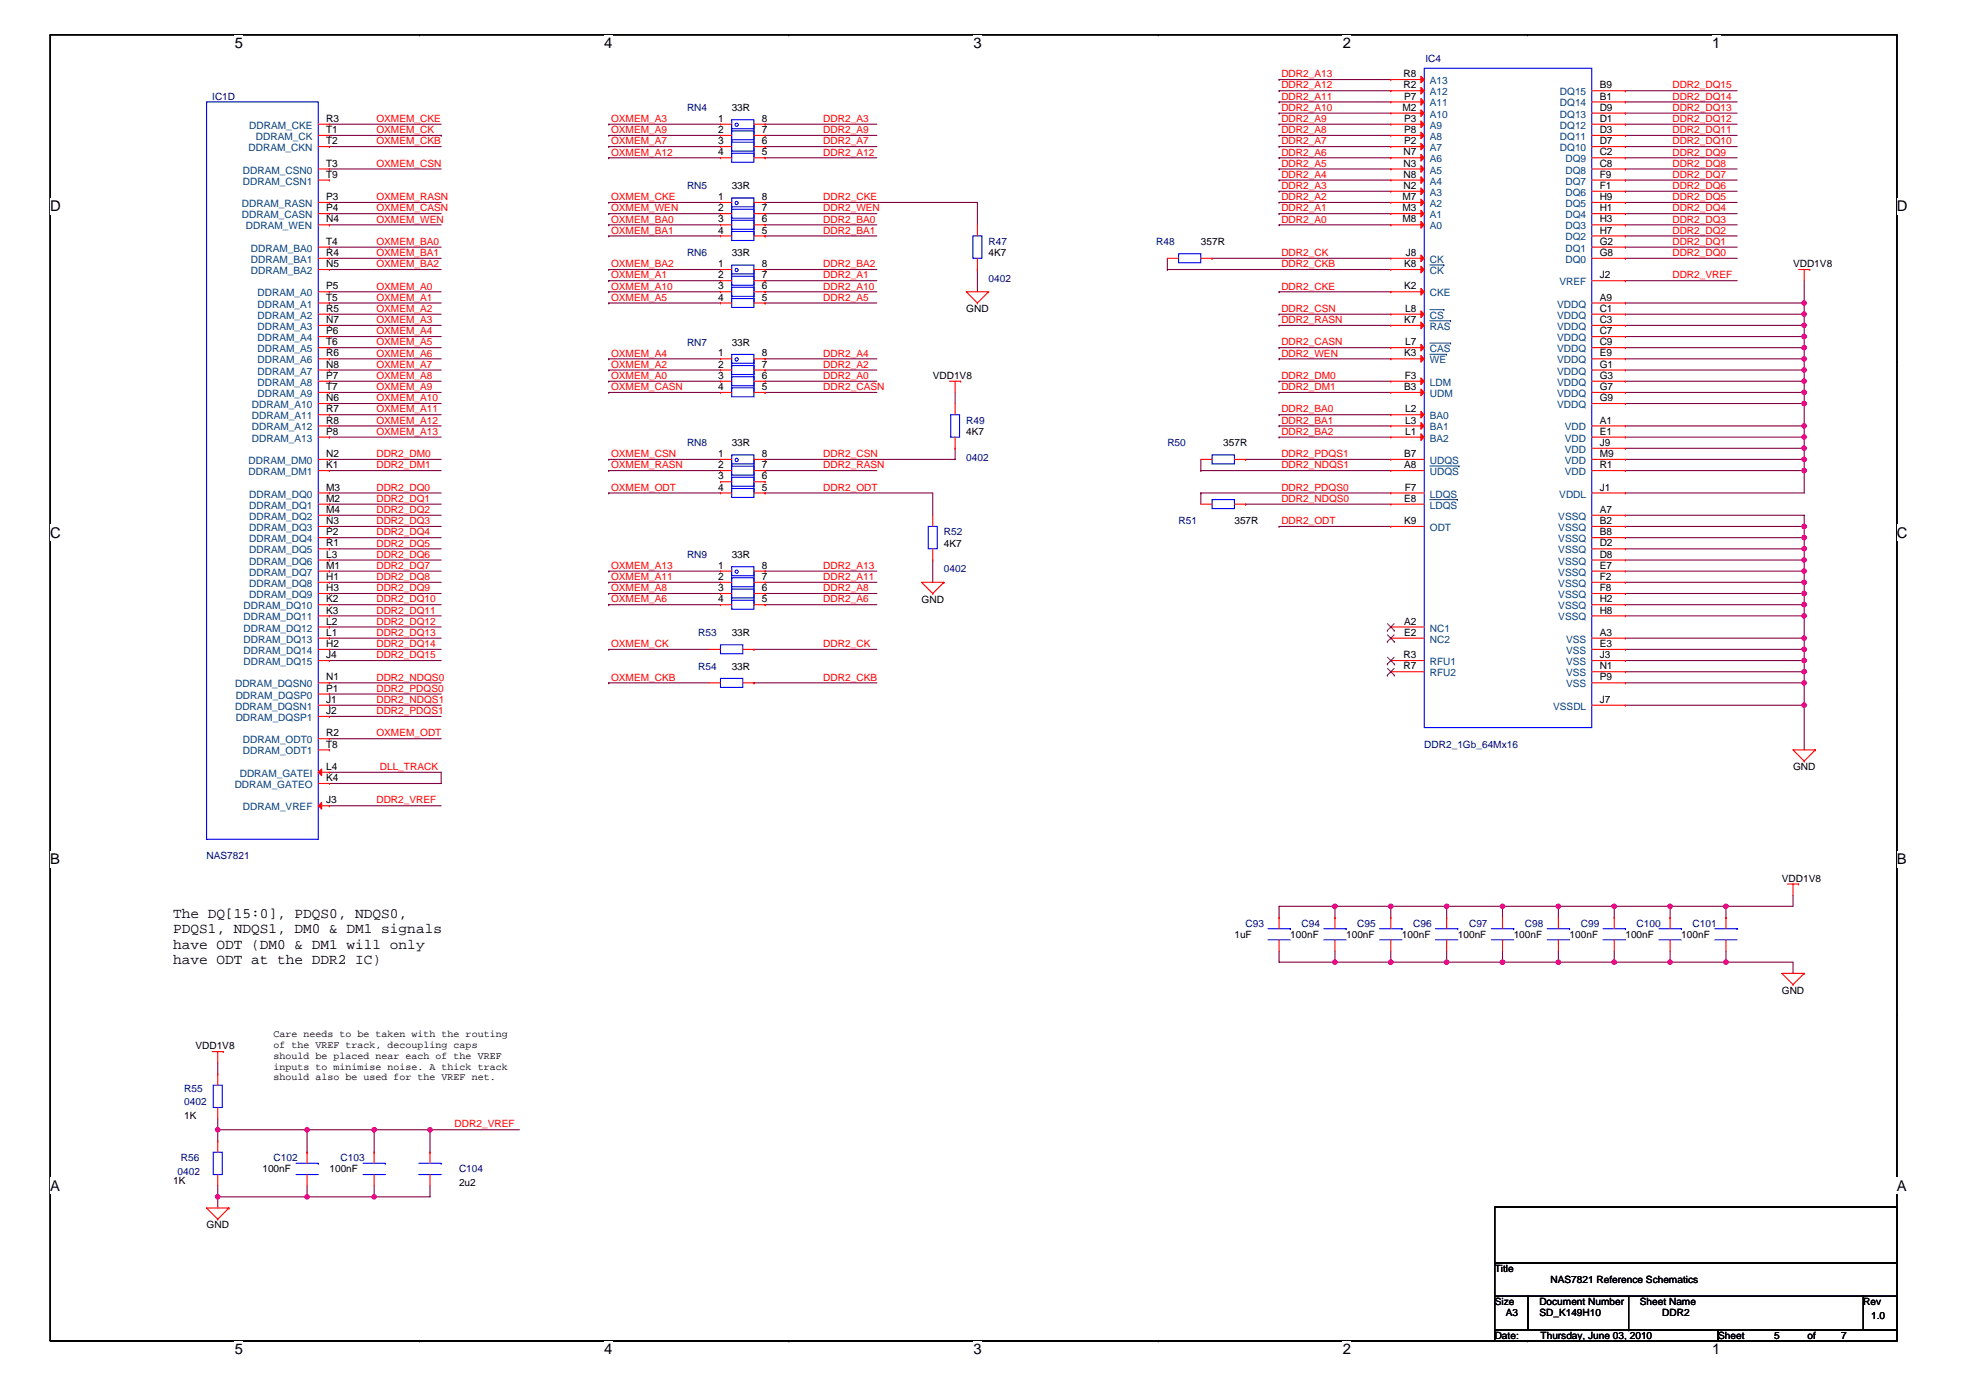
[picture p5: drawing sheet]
<svg xmlns="http://www.w3.org/2000/svg" width="420mm" height="297mm" viewBox="0 0 420 297" stroke-linecap="round" stroke-linejoin="round" font-family="sans-serif">
<defs><g id="words">
<g font-size="3.2">
<text x="50.2" y="10.3">5</text>
<text x="129.1" y="10.3">4</text>
<text x="208" y="10.3">3</text>
<text x="287" y="10.3">2</text>
<text x="365.9" y="10.3">1</text>
<text x="10.7" y="45.1">D</text>
<text x="405.4" y="45.1">D</text>
<text x="10.7" y="114.9">C</text>
<text x="405.4" y="114.9">C</text>
<text x="10.7" y="184.7">B</text>
<text x="405.4" y="184.7">B</text>
<text x="10.7" y="254.5">A</text>
<text x="405.4" y="254.5">A</text>
<text x="50.2" y="289.4">5</text>
<text x="129.1" y="289.4">4</text>
<text x="208" y="289.4">3</text>
<text x="287" y="289.4">2</text>
<text x="365.9" y="289.4">1</text>
</g>
<g font-size="3.1">
<text x="37" y="196.1">The DQ[15:0], PDQS0, NDQS0,</text>
<text x="37" y="199.4">PDQS1, NDQS1, DM0 &amp; DM1 signals</text>
<text x="37" y="202.7">have ODT (DM0 &amp; DM1 will only</text>
<text x="37" y="206">have ODT at the DDR2 IC)</text>
</g>
<g font-size="2.2">
<text x="299.9" y="16.5">R8</text>
<text x="299.7" y="23.7">M2</text>
<text x="299.9" y="18.9">R2</text>
<text x="300.1" y="21.3">P7</text>
<text x="341.9" y="23.7">D9</text>
<text x="341.9" y="21.3">B1</text>
<text x="341.9" y="18.9">B9</text>
<text x="69.7" y="28.4">T1</text>
<text x="69.7" y="26">R3</text>
<text x="153.5" y="26">1</text>
<text x="153.5" y="28.4">2</text>
<text x="162.8" y="26">8</text>
<text x="162.8" y="28.4">7</text>
<text x="300.1" y="28.4">P8</text>
<text x="300.1" y="26">P3</text>
<text x="341.9" y="28.4">D3</text>
<text x="341.9" y="26">D1</text>
<text x="69.7" y="35.6">T3</text>
<text x="69.7" y="30.8">T2</text>
<text x="153.5" y="30.8">3</text>
<text x="153.5" y="33.2">4</text>
<text x="162.8" y="33.2">5</text>
<text x="162.8" y="30.8">6</text>
<text x="299.9" y="35.6">N3</text>
<text x="299.9" y="33.2">N7</text>
<text x="300.1" y="30.8">P2</text>
<text x="341.9" y="30.8">D7</text>
<text x="341.9" y="35.6">C8</text>
<text x="341.9" y="33.2">C2</text>
<text x="69.7" y="38">T9</text>
<text x="299.9" y="40.4">N2</text>
<text x="299.9" y="38">N8</text>
<text x="341.9" y="40.4">F1</text>
<text x="341.9" y="38">F9</text>
<text x="69.7" y="45.1">P4</text>
<text x="69.7" y="42.8">P3</text>
<text x="69.7" y="47.5">N4</text>
<text x="153.5" y="42.8">1</text>
<text x="153.5" y="45.1">2</text>
<text x="153.5" y="47.5">3</text>
<text x="162.8" y="42.8">8</text>
<text x="162.8" y="47.5">6</text>
<text x="162.8" y="45.1">7</text>
<text x="299.7" y="47.5">M8</text>
<text x="299.7" y="45.1">M3</text>
<text x="299.7" y="42.8">M7</text>
<text x="341.9" y="47.5">H3</text>
<text x="341.9" y="45.1">H1</text>
<text x="341.9" y="42.8">H9</text>
<text x="69.7" y="52.3">T4</text>
<text x="153.5" y="49.9">4</text>
<text x="162.8" y="49.9">5</text>
<text x="341.9" y="52.3">G2</text>
<text x="341.9" y="49.9">H7</text>
<text x="69.7" y="54.7">R4</text>
<text x="69.7" y="57.1">N5</text>
<text x="153.5" y="57.1">1</text>
<text x="153.5" y="59.5">2</text>
<text x="162.8" y="57.1">8</text>
<text x="162.8" y="59.5">7</text>
<text x="300.1" y="57.1">K8</text>
<text x="300.4" y="54.7">J8</text>
<text x="341.9" y="54.7">G8</text>
<text x="341.9" y="59.5">J2</text>
<text x="69.7" y="61.8">P5</text>
<text x="69.7" y="64.2">T5</text>
<text x="153.5" y="61.8">3</text>
<text x="153.5" y="64.2">4</text>
<text x="162.8" y="64.2">5</text>
<text x="162.8" y="61.8">6</text>
<text x="300.1" y="61.8">K2</text>
<text x="341.9" y="64.2">A9</text>
<text x="69.7" y="66.6">R5</text>
<text x="69.7" y="69">N7</text>
<text x="69.7" y="71.4">P6</text>
<text x="300.1" y="69">K7</text>
<text x="300.3" y="66.6">L8</text>
<text x="341.9" y="66.6">C1</text>
<text x="341.9" y="69">C3</text>
<text x="341.9" y="71.4">C7</text>
<text x="69.7" y="73.8">T6</text>
<text x="69.7" y="76.2">R6</text>
<text x="153.5" y="76.2">1</text>
<text x="162.8" y="76.2">8</text>
<text x="300.1" y="76.2">K3</text>
<text x="300.3" y="73.8">L7</text>
<text x="341.9" y="73.8">C9</text>
<text x="341.9" y="76.2">E9</text>
<text x="69.7" y="78.6">N8</text>
<text x="69.7" y="81">P7</text>
<text x="69.7" y="83.4">T7</text>
<text x="153.5" y="78.6">2</text>
<text x="153.5" y="81">3</text>
<text x="153.5" y="83.4">4</text>
<text x="162.8" y="83.4">5</text>
<text x="162.8" y="81">6</text>
<text x="162.8" y="78.6">7</text>
<text x="300.1" y="83.4">B3</text>
<text x="300.2" y="81">F3</text>
<text x="341.9" y="78.6">G1</text>
<text x="341.9" y="81">G3</text>
<text x="341.9" y="83.4">G7</text>
<text x="69.7" y="85.7">N6</text>
<text x="69.7" y="88.1">R7</text>
<text x="300.3" y="88.1">L2</text>
<text x="341.9" y="85.7">G9</text>
<text x="69.7" y="90.5">R8</text>
<text x="69.7" y="92.9">P8</text>
<text x="300.3" y="90.5">L3</text>
<text x="300.3" y="92.9">L1</text>
<text x="341.9" y="90.5">A1</text>
<text x="341.9" y="92.9">E1</text>
<text x="341.9" y="95.3">J9</text>
<text x="69.7" y="97.7">N2</text>
<text x="69.7" y="100.1">K1</text>
<text x="153.5" y="97.7">1</text>
<text x="153.5" y="100.1">2</text>
<text x="162.8" y="97.7">8</text>
<text x="162.8" y="100.1">7</text>
<text x="300.1" y="97.7">B7</text>
<text x="300.1" y="100.1">A8</text>
<text x="341.9" y="97.7">M9</text>
<text x="341.9" y="100.1">R1</text>
<text x="69.7" y="104.8">M3</text>
<text x="69.7" y="107.2">M2</text>
<text x="153.5" y="102.4">3</text>
<text x="153.5" y="104.8">4</text>
<text x="162.8" y="104.8">5</text>
<text x="162.8" y="102.4">6</text>
<text x="300.1" y="107.2">E8</text>
<text x="300.2" y="104.8">F7</text>
<text x="341.9" y="104.8">J1</text>
<text x="69.7" y="109.6">M4</text>
<text x="69.7" y="112">N3</text>
<text x="300.1" y="112">K9</text>
<text x="341.9" y="109.6">A7</text>
<text x="341.9" y="112">B2</text>
<text x="69.7" y="114.4">P2</text>
<text x="69.7" y="116.8">R1</text>
<text x="69.7" y="119.2">L3</text>
<text x="341.9" y="114.4">B8</text>
<text x="341.9" y="116.8">D2</text>
<text x="341.9" y="119.2">D8</text>
<text x="69.7" y="121.5">M1</text>
<text x="69.7" y="123.9">H1</text>
<text x="153.5" y="121.5">1</text>
<text x="153.5" y="123.9">2</text>
<text x="162.8" y="121.5">8</text>
<text x="162.8" y="123.9">7</text>
<text x="341.9" y="121.5">E7</text>
<text x="341.9" y="123.9">F2</text>
<text x="69.7" y="128.7">K2</text>
<text x="69.7" y="131.1">K3</text>
<text x="69.7" y="126.3">H3</text>
<text x="153.5" y="126.3">3</text>
<text x="153.5" y="128.7">4</text>
<text x="162.8" y="128.7">5</text>
<text x="162.8" y="126.3">6</text>
<text x="341.9" y="126.3">F8</text>
<text x="341.9" y="128.7">H2</text>
<text x="341.9" y="131.1">H8</text>
<text x="69.7" y="133.5">L2</text>
<text x="69.7" y="135.9">L1</text>
<text x="300.1" y="133.5">A2</text>
<text x="300.1" y="135.9">E2</text>
<text x="341.9" y="135.9">A3</text>
<text x="69.7" y="138.3">H2</text>
<text x="69.7" y="140.7">J4</text>
<text x="299.9" y="140.7">R3</text>
<text x="299.9" y="143">R7</text>
<text x="341.9" y="138.3">E3</text>
<text x="341.9" y="140.7">J3</text>
<text x="341.9" y="143">N1</text>
<text x="69.7" y="147.8">P1</text>
<text x="69.7" y="145.4">N1</text>
<text x="341.9" y="145.4">P9</text>
<text x="69.7" y="152.6">J2</text>
<text x="69.7" y="150.2">J1</text>
<text x="341.9" y="150.2">J7</text>
<text x="69.7" y="157.4">R2</text>
<text x="69.7" y="159.7">T8</text>
<text x="69.7" y="164.5">L4</text>
<text x="69.7" y="166.9">K4</text>
<text x="69.7" y="171.7">J3</text>
</g>
<g font-size="2.2" fill="#004080">
<text x="305.6" y="18">A13</text>
<text x="305.6" y="22.8">A11</text>
<text x="305.6" y="20.4">A12</text>
<text x="333.4" y="22.8">DQ14</text>
<text x="333.4" y="20.4">DQ15</text>
<text x="53.2" y="27.5">DDRAM_CKE</text>
<text x="54.7" y="29.9">DDRAM_CK</text>
<text x="305.6" y="29.9">A8</text>
<text x="305.6" y="27.5">A9</text>
<text x="305.6" y="25.1">A10</text>
<text x="333.4" y="29.9">DQ11</text>
<text x="333.4" y="27.5">DQ12</text>
<text x="333.4" y="25.1">DQ13</text>
<text x="53.1" y="32.3">DDRAM_CKN</text>
<text x="305.6" y="34.7">A6</text>
<text x="305.6" y="32.3">A7</text>
<text x="333.4" y="32.3">DQ10</text>
<text x="334.6" y="34.7">DQ9</text>
<text x="51.9" y="37.1">DDRAM_CSN0</text>
<text x="51.9" y="39.5">DDRAM_CSN1</text>
<text x="305.6" y="41.8">A3</text>
<text x="305.6" y="39.5">A4</text>
<text x="305.6" y="37.1">A5</text>
<text x="334.6" y="41.8">DQ6</text>
<text x="334.6" y="39.5">DQ7</text>
<text x="334.6" y="37.1">DQ8</text>
<text x="51.7" y="46.6">DDRAM_CASN</text>
<text x="51.7" y="44.2">DDRAM_RASN</text>
<text x="305.6" y="46.6">A1</text>
<text x="305.6" y="44.2">A2</text>
<text x="334.6" y="46.6">DQ4</text>
<text x="334.6" y="44.2">DQ5</text>
<text x="52.5" y="49">DDRAM_WEN</text>
<text x="53.6" y="53.8">DDRAM_BA0</text>
<text x="305.6" y="49">A0</text>
<text x="334.6" y="53.8">DQ1</text>
<text x="334.6" y="51.4">DQ2</text>
<text x="334.6" y="49">DQ3</text>
<text x="53.6" y="56.2">DDRAM_BA1</text>
<text x="53.6" y="58.6">DDRAM_BA2</text>
<text x="305.6" y="56.2">CK</text>
<text x="305.6" y="58.6">CK</text>
<text x="334.6" y="56.2">DQ0</text>
<text x="55" y="63.3">DDRAM_A0</text>
<text x="55" y="65.7">DDRAM_A1</text>
<text x="305.6" y="63.3">CKE</text>
<text x="332.8" y="65.7">VDDQ</text>
<text x="333.3" y="61">VREF</text>
<text x="55" y="68.1">DDRAM_A2</text>
<text x="55" y="70.5">DDRAM_A3</text>
<text x="305.6" y="68.1">CS</text>
<text x="305.6" y="70.5">RAS</text>
<text x="332.8" y="68.1">VDDQ</text>
<text x="332.8" y="70.5">VDDQ</text>
<text x="55" y="72.9">DDRAM_A4</text>
<text x="55" y="75.3">DDRAM_A5</text>
<text x="55" y="77.7">DDRAM_A6</text>
<text x="305.6" y="75.3">CAS</text>
<text x="305.6" y="77.7">WE</text>
<text x="332.8" y="72.9">VDDQ</text>
<text x="332.8" y="75.3">VDDQ</text>
<text x="332.8" y="77.7">VDDQ</text>
<text x="55" y="80.1">DDRAM_A7</text>
<text x="55" y="82.4">DDRAM_A8</text>
<text x="305.6" y="82.4">LDM</text>
<text x="332.8" y="80.1">VDDQ</text>
<text x="332.8" y="82.4">VDDQ</text>
<text x="53.8" y="87.2">DDRAM_A10</text>
<text x="53.8" y="89.6">DDRAM_A11</text>
<text x="55" y="84.8">DDRAM_A9</text>
<text x="305.6" y="84.8">UDM</text>
<text x="305.6" y="89.6">BA0</text>
<text x="332.8" y="84.8">VDDQ</text>
<text x="332.8" y="87.2">VDDQ</text>
<text x="53.8" y="92">DDRAM_A12</text>
<text x="53.8" y="94.4">DDRAM_A13</text>
<text x="305.6" y="92">BA1</text>
<text x="305.6" y="94.4">BA2</text>
<text x="334.4" y="92">VDD</text>
<text x="334.4" y="94.4">VDD</text>
<text x="53.1" y="99.1">DDRAM_DM0</text>
<text x="53.1" y="101.5">DDRAM_DM1</text>
<text x="305.6" y="99.1">UDQS</text>
<text x="305.6" y="101.5">UDQS</text>
<text x="334.4" y="96.8">VDD</text>
<text x="334.4" y="99.1">VDD</text>
<text x="334.4" y="101.5">VDD</text>
<text x="53.2" y="106.3">DDRAM_DQ0</text>
<text x="305.6" y="106.3">LDQS</text>
<text x="333.2" y="106.3">VDDL</text>
<text x="53.2" y="108.7">DDRAM_DQ1</text>
<text x="53.2" y="111.1">DDRAM_DQ2</text>
<text x="53.2" y="113.5">DDRAM_DQ3</text>
<text x="305.6" y="113.5">ODT</text>
<text x="305.6" y="108.7">LDQS</text>
<text x="333" y="111.1">VSSQ</text>
<text x="333" y="113.5">VSSQ</text>
<text x="53.2" y="115.9">DDRAM_DQ4</text>
<text x="53.2" y="118.3">DDRAM_DQ5</text>
<text x="333" y="115.9">VSSQ</text>
<text x="333" y="118.3">VSSQ</text>
<text x="53.2" y="120.6">DDRAM_DQ6</text>
<text x="53.2" y="123">DDRAM_DQ7</text>
<text x="53.2" y="125.4">DDRAM_DQ8</text>
<text x="333" y="120.6">VSSQ</text>
<text x="333" y="123">VSSQ</text>
<text x="333" y="125.4">VSSQ</text>
<text x="52" y="130.2">DDRAM_DQ10</text>
<text x="53.2" y="127.8">DDRAM_DQ9</text>
<text x="333" y="127.8">VSSQ</text>
<text x="333" y="130.2">VSSQ</text>
<text x="52" y="132.6">DDRAM_DQ11</text>
<text x="52" y="135">DDRAM_DQ12</text>
<text x="52" y="137.4">DDRAM_DQ13</text>
<text x="305.6" y="135">NC1</text>
<text x="305.6" y="137.4">NC2</text>
<text x="333" y="132.6">VSSQ</text>
<text x="334.7" y="137.4">VSS</text>
<text x="52" y="139.7">DDRAM_DQ14</text>
<text x="52" y="142.1">DDRAM_DQ15</text>
<text x="305.6" y="142.1">RFU1</text>
<text x="334.7" y="139.7">VSS</text>
<text x="334.7" y="142.1">VSS</text>
<text x="50.2" y="146.9">DDRAM_DQSN0</text>
<text x="50.4" y="149.3">DDRAM_DQSP0</text>
<text x="305.6" y="144.5">RFU2</text>
<text x="334.7" y="144.5">VSS</text>
<text x="334.7" y="146.9">VSS</text>
<text x="50.2" y="151.7">DDRAM_DQSN1</text>
<text x="50.4" y="154.1">DDRAM_DQSP1</text>
<text x="331.9" y="151.7">VSSDL</text>
<text x="51.9" y="158.8">DDRAM_ODT0</text>
<text x="51.9" y="161.2">DDRAM_ODT1</text>
<text x="51.2" y="166">DDRAM_GATEI</text>
<text x="50.2" y="168.4">DDRAM_GATEO</text>
<text x="51.9" y="173.2">DDRAM_VREF</text>
</g>
<g font-size="2.1" fill="#f00">
<text x="273.8" y="16.5">DDR2_A13</text>
<text x="273.8" y="18.9">DDR2_A12</text>
<text x="273.8" y="21.3">DDR2_A11</text>
<text x="273.8" y="23.7">DDR2_A10</text>
<text x="357.4" y="18.9">DDR2_DQ15</text>
<text x="357.4" y="21.3">DDR2_DQ14</text>
<text x="357.4" y="23.7">DDR2_DQ13</text>
<text x="80.4" y="28.4">OXMEM_CK</text>
<text x="80.4" y="26.1">OXMEM_CKE</text>
<text x="130.6" y="28.4">OXMEM_A9</text>
<text x="130.6" y="26.1">OXMEM_A3</text>
<text x="175.9" y="26.1">DDR2_A3</text>
<text x="175.9" y="28.4">DDR2_A9</text>
<text x="273.8" y="26.1">DDR2_A9</text>
<text x="273.8" y="28.4">DDR2_A8</text>
<text x="357.4" y="26.1">DDR2_DQ12</text>
<text x="357.4" y="28.4">DDR2_DQ11</text>
<text x="80.4" y="30.8">OXMEM_CKB</text>
<text x="80.4" y="35.6">OXMEM_CSN</text>
<text x="130.6" y="33.2">OXMEM_A12</text>
<text x="130.6" y="30.8">OXMEM_A7</text>
<text x="175.9" y="30.8">DDR2_A7</text>
<text x="175.9" y="33.2">DDR2_A12</text>
<text x="273.8" y="30.8">DDR2_A7</text>
<text x="273.8" y="33.2">DDR2_A6</text>
<text x="273.8" y="35.6">DDR2_A5</text>
<text x="357.4" y="30.8">DDR2_DQ10</text>
<text x="357.4" y="33.2">DDR2_DQ9</text>
<text x="357.4" y="35.6">DDR2_DQ8</text>
<text x="273.8" y="38">DDR2_A4</text>
<text x="273.8" y="40.4">DDR2_A3</text>
<text x="357.4" y="38">DDR2_DQ7</text>
<text x="357.4" y="40.4">DDR2_DQ6</text>
<text x="80.4" y="42.8">OXMEM_RASN</text>
<text x="80.4" y="45.2">OXMEM_CASN</text>
<text x="80.4" y="47.6">OXMEM_WEN</text>
<text x="130.6" y="47.6">OXMEM_BA0</text>
<text x="130.6" y="42.8">OXMEM_CKE</text>
<text x="130.6" y="45.2">OXMEM_WEN</text>
<text x="175.9" y="47.6">DDR2_BA0</text>
<text x="175.9" y="42.8">DDR2_CKE</text>
<text x="175.9" y="45.2">DDR2_WEN</text>
<text x="273.8" y="42.8">DDR2_A2</text>
<text x="273.8" y="45.2">DDR2_A1</text>
<text x="273.8" y="47.6">DDR2_A0</text>
<text x="357.4" y="42.8">DDR2_DQ5</text>
<text x="357.4" y="45.2">DDR2_DQ4</text>
<text x="357.4" y="47.6">DDR2_DQ3</text>
<text x="80.4" y="52.3">OXMEM_BA0</text>
<text x="130.6" y="49.9">OXMEM_BA1</text>
<text x="175.9" y="49.9">DDR2_BA1</text>
<text x="357.4" y="49.9">DDR2_DQ2</text>
<text x="357.4" y="52.3">DDR2_DQ1</text>
<text x="80.4" y="54.7">OXMEM_BA1</text>
<text x="80.4" y="57.1">OXMEM_BA2</text>
<text x="130.6" y="59.5">OXMEM_A1</text>
<text x="130.6" y="57.1">OXMEM_BA2</text>
<text x="175.9" y="59.5">DDR2_A1</text>
<text x="175.9" y="57.1">DDR2_BA2</text>
<text x="273.8" y="54.7">DDR2_CK</text>
<text x="273.8" y="57.1">DDR2_CKB</text>
<text x="357.4" y="54.7">DDR2_DQ0</text>
<text x="357.4" y="59.5">DDR2_VREF</text>
<text x="80.4" y="61.9">OXMEM_A0</text>
<text x="80.4" y="64.3">OXMEM_A1</text>
<text x="130.6" y="61.9">OXMEM_A10</text>
<text x="130.6" y="64.3">OXMEM_A5</text>
<text x="175.9" y="61.9">DDR2_A10</text>
<text x="175.9" y="64.3">DDR2_A5</text>
<text x="273.8" y="61.9">DDR2_CKE</text>
<text x="80.4" y="66.7">OXMEM_A2</text>
<text x="80.4" y="69">OXMEM_A3</text>
<text x="80.4" y="71.4">OXMEM_A4</text>
<text x="273.8" y="66.7">DDR2_CSN</text>
<text x="273.8" y="69">DDR2_RASN</text>
<text x="80.4" y="73.8">OXMEM_A5</text>
<text x="80.4" y="76.2">OXMEM_A6</text>
<text x="130.6" y="76.2">OXMEM_A4</text>
<text x="175.9" y="76.2">DDR2_A4</text>
<text x="273.8" y="73.8">DDR2_CASN</text>
<text x="273.8" y="76.2">DDR2_WEN</text>
<text x="80.4" y="78.6">OXMEM_A7</text>
<text x="80.4" y="81">OXMEM_A8</text>
<text x="80.4" y="83.4">OXMEM_A9</text>
<text x="130.6" y="83.4">OXMEM_CASN</text>
<text x="130.6" y="78.6">OXMEM_A2</text>
<text x="130.6" y="81">OXMEM_A0</text>
<text x="175.9" y="83.4">DDR2_CASN</text>
<text x="175.9" y="78.6">DDR2_A2</text>
<text x="175.9" y="81">DDR2_A0</text>
<text x="273.8" y="81">DDR2_DM0</text>
<text x="273.8" y="83.4">DDR2_DM1</text>
<text x="80.4" y="85.7">OXMEM_A10</text>
<text x="80.4" y="88.1">OXMEM_A11</text>
<text x="273.8" y="88.1">DDR2_BA0</text>
<text x="80.4" y="90.5">OXMEM_A12</text>
<text x="80.4" y="92.9">OXMEM_A13</text>
<text x="273.8" y="90.5">DDR2_BA1</text>
<text x="273.8" y="92.9">DDR2_BA2</text>
<text x="80.4" y="97.7">DDR2_DM0</text>
<text x="80.4" y="100.1">DDR2_DM1</text>
<text x="130.6" y="97.7">OXMEM_CSN</text>
<text x="130.6" y="100.1">OXMEM_RASN</text>
<text x="175.9" y="97.7">DDR2_CSN</text>
<text x="175.9" y="100.1">DDR2_RASN</text>
<text x="273.8" y="97.7">DDR2_PDQS1</text>
<text x="273.8" y="100.1">DDR2_NDQS1</text>
<text x="80.4" y="104.9">DDR2_DQ0</text>
<text x="80.4" y="107.3">DDR2_DQ1</text>
<text x="130.6" y="104.9">OXMEM_ODT</text>
<text x="175.9" y="104.9">DDR2_ODT</text>
<text x="273.8" y="104.9">DDR2_PDQS0</text>
<text x="273.8" y="107.3">DDR2_NDQS0</text>
<text x="80.4" y="109.6">DDR2_DQ2</text>
<text x="80.4" y="112">DDR2_DQ3</text>
<text x="273.8" y="112">DDR2_ODT</text>
<text x="80.4" y="114.4">DDR2_DQ4</text>
<text x="80.4" y="116.8">DDR2_DQ5</text>
<text x="80.4" y="119.2">DDR2_DQ6</text>
<text x="80.4" y="121.6">DDR2_DQ7</text>
<text x="80.4" y="124">DDR2_DQ8</text>
<text x="130.6" y="124">OXMEM_A11</text>
<text x="130.6" y="121.6">OXMEM_A13</text>
<text x="175.9" y="121.6">DDR2_A13</text>
<text x="175.9" y="124">DDR2_A11</text>
<text x="80.4" y="126.3">DDR2_DQ9</text>
<text x="80.4" y="128.7">DDR2_DQ10</text>
<text x="80.4" y="131.1">DDR2_DQ11</text>
<text x="130.6" y="128.7">OXMEM_A6</text>
<text x="130.6" y="126.3">OXMEM_A8</text>
<text x="175.9" y="126.3">DDR2_A8</text>
<text x="175.9" y="128.7">DDR2_A6</text>
<text x="80.4" y="133.5">DDR2_DQ12</text>
<text x="80.4" y="135.9">DDR2_DQ13</text>
<text x="80.4" y="138.3">DDR2_DQ14</text>
<text x="80.4" y="140.7">DDR2_DQ15</text>
<text x="130.6" y="138.3">OXMEM_CK</text>
<text x="175.9" y="138.3">DDR2_CK</text>
<text x="80.4" y="145.4">DDR2_NDQS0</text>
<text x="80.4" y="147.8">DDR2_PDQS0</text>
<text x="130.6" y="145.4">OXMEM_CKB</text>
<text x="175.9" y="145.4">DDR2_CKB</text>
<text x="80.4" y="150.2">DDR2_NDQS1</text>
<text x="80.4" y="152.6">DDR2_PDQS1</text>
<text x="80.4" y="157.4">OXMEM_ODT</text>
<text x="81.2" y="164.5">DLL_TRACK</text>
<text x="80.4" y="171.7">DDR2_VREF</text>
<text x="97.2" y="240.9">DDR2_VREF</text>
</g>
<g font-size="2.1" fill="#000080">
<text x="304.6" y="13.2">IC4</text>
<text x="45.3" y="21.3">IC1D</text>
<text x="146.8" y="23.7">RN4</text>
<text x="146.8" y="40.4">RN5</text>
<text x="211.3" y="52.3">R47</text>
<text x="247.1" y="52.3">R48</text>
<text x="146.8" y="54.7">RN6</text>
<text x="211.3" y="60.2">0402</text>
<text x="146.8" y="73.9">RN7</text>
<text x="146.8" y="95.3">RN8</text>
<text x="206.5" y="90.6">R49</text>
<text x="249.5" y="95.3">R50</text>
<text x="206.5" y="98.4">0402</text>
<text x="251.9" y="112">R51</text>
<text x="146.8" y="119.2">RN9</text>
<text x="201.7" y="114.4">R52</text>
<text x="201.7" y="122.3">0402</text>
<text x="149.2" y="135.9">R53</text>
<text x="149.2" y="143.1">R54</text>
<text x="304.4" y="159.8">DDR2_1Gb_64Mx16</text>
<text x="44.1" y="183.7">NAS7821</text>
<text x="266.2" y="198">C93</text>
<text x="278.1" y="198">C94</text>
<text x="290.1" y="198">C95</text>
<text x="302" y="198">C96</text>
<text x="314" y="198">C97</text>
<text x="325.9" y="198">C98</text>
<text x="337.8" y="198">C99</text>
<text x="349.8" y="198">C100</text>
<text x="361.7" y="198">C101</text>
<text x="39.4" y="233.3">R55</text>
<text x="39.4" y="236.2">0402</text>
<text x="37.9" y="251">0402</text>
<text x="38.7" y="248.1">R56</text>
<text x="58.5" y="248.1">C102</text>
<text x="72.8" y="248.1">C103</text>
<text x="98.1" y="250.5">C104</text>
</g>
<g font-size="2.1">
<text x="156.4" y="23.7">33R</text>
<text x="156.4" y="40.4">33R</text>
<text x="256.6" y="52.3">357R</text>
<text x="156.4" y="54.7">33R</text>
<text x="211.3" y="54.7">4K7</text>
<text x="383.2" y="57.1">VDD1V8</text>
<text x="206.5" y="66.7">GND</text>
<text x="156.4" y="73.9">33R</text>
<text x="199.3" y="81">VDD1V8</text>
<text x="156.4" y="95.3">33R</text>
<text x="206.5" y="92.9">4K7</text>
<text x="261.4" y="95.3">357R</text>
<text x="263.8" y="112">357R</text>
<text x="156.4" y="119.2">33R</text>
<text x="201.7" y="116.8">4K7</text>
<text x="196.9" y="128.8">GND</text>
<text x="156.4" y="135.9">33R</text>
<text x="156.4" y="143.1">33R</text>
<text x="383.2" y="164.6">GND</text>
<text x="380.8" y="188.4">VDD1V8</text>
<text x="263.8" y="200.4">1uF</text>
<text x="275.7" y="200.4">100nF</text>
<text x="287.7" y="200.4">100nF</text>
<text x="299.6" y="200.4">100nF</text>
<text x="311.6" y="200.4">100nF</text>
<text x="323.5" y="200.4">100nF</text>
<text x="335.4" y="200.4">100nF</text>
<text x="347.4" y="200.4">100nF</text>
<text x="359.3" y="200.4">100nF</text>
<text x="380.8" y="212.3">GND</text>
<text x="58.5" y="221.7">Care needs to be taken with the routing</text>
<text x="41.8" y="224.3">VDD1V8</text>
<text x="58.5" y="224">of the VREF track, decoupling caps</text>
<text x="58.5" y="226.3">should be placed near each of the VREF</text>
<text x="58.5" y="228.6">inputs to minimise noise. A thick track</text>
<text x="58.5" y="230.9">should also be used for the VREF net.</text>
<text x="39.4" y="239.1">1K</text>
<text x="56.1" y="250.5">100nF</text>
<text x="70.4" y="250.5">100nF</text>
<text x="37" y="252.9">1K</text>
<text x="98.1" y="253.4">2u2</text>
<text x="44.1" y="262.5">GND</text>
<text x="319.4" y="271.8">Title</text>
<text x="331.4" y="274.2">NAS7821 Reference Schematics</text>
<text x="319.4" y="278.9">Size</text>
<text x="321.8" y="281.3">A3</text>
<text x="329" y="278.9">Document Number</text>
<text x="329" y="281.3">SD_K149H10</text>
<text x="350.5" y="278.9">Sheet Name</text>
<text x="355.2" y="281.3">DDR2</text>
<text x="398.2" y="278.9">Rev</text>
<text x="399.9" y="281.8">1.0</text>
<text x="319.4" y="286.1">Date:</text>
<text x="329.2" y="286.1">Thursday, June 03, 2010</text>
<text x="367.2" y="286.1">Sheet</text>
<text x="379.1" y="286.1">5</text>
<text x="386.3" y="286.1">of</text>
<text x="393.5" y="286.1">7</text>
</g>
</g></defs>
<path d="M10.7 7.5h394.7v279.1h-394.7z" fill="none" stroke="#000" stroke-width=".23"/>
<g fill="#fff">
<path d="M50.2 7.5h1.7v3.5h-1.7z"/>
<path d="M50.2 286.6h1.7v3.5h-1.7z"/>
</g>
<path d="M89.7 7.5h.1M89.7 286.6h.1" fill="none" stroke="#000" stroke-width=".23"/>
<g fill="#fff">
<path d="M129.1 7.5h1.8v3.5h-1.8z"/>
<path d="M129.1 286.6h1.8v3.5h-1.8z"/>
</g>
<path d="M168.6 7.5h.1M168.6 286.6h.1" fill="none" stroke="#000" stroke-width=".23"/>
<g fill="#fff">
<path d="M208 7.5h1.8v3.5h-1.8z"/>
<path d="M208 286.6h1.8v3.5h-1.8z"/>
</g>
<path d="M247.5 7.5h.1M247.5 286.6h.1" fill="none" stroke="#000" stroke-width=".23"/>
<g fill="#fff">
<path d="M287 7.5h1.7v3.5h-1.7z"/>
<path d="M287 286.6h1.7v3.5h-1.7z"/>
</g>
<path d="M326.4 7.5h.1M326.4 286.6h.1" fill="none" stroke="#000" stroke-width=".23"/>
<g fill="#fff">
<path d="M365.9 7.5h1.8v3.5h-1.8z"/>
<path d="M365.9 286.6h1.8v3.5h-1.8z"/>
<path d="M10.7 42.3h2.3v3.5h-2.3z"/>
<path d="M405.4 42.3h2.3v3.5h-2.3z"/>
<path d="M10.7 112.1h2.3v3.5h-2.3z"/>
<path d="M405.4 112.1h2.3v3.5h-2.3z"/>
</g>
<path d="M10.7 77.2h.1M405.4 77.2h.1" fill="none" stroke="#000" stroke-width=".23"/>
<g fill="#fff">
<path d="M10.7 181.9h2.1v3.5h-2.1z"/>
<path d="M405.4 181.9h2.1v3.5h-2.1z"/>
</g>
<path d="M10.7 147h.1M405.4 147h.1" fill="none" stroke="#000" stroke-width=".23"/>
<g fill="#fff">
<path d="M10.7 251.7h2.1v3.5h-2.1z"/>
<path d="M405.4 251.7h2.1v3.5h-2.1z"/>
</g>
<path d="M10.7 216.8h.1M405.4 216.8h.1M319.4 257.9h86v12h-86zM319.4 257.9h86v28.7h-86zM319.4 269.9h86v7.1h-86zM319.4 277h7.2v7.2h-7.2zM326.6 277h71.6v7.2h-71.6zM348.1 277v7.2M398.2 277h7.2v7.2h-7.2zM319.4 284.2h47.8v2.4h-47.8zM348.1 284.2h.1M367.2 284.2h38.2v2.4h-38.2z" fill="none" stroke="#000" stroke-width=".23"/>
<g fill="none" stroke="#800040" stroke-width=".23">
<path d="M273.4 17h.1M273.4 19.4h.1M273.4 19.4h23.8M273.4 17h23.8M347.4 19.4h.1M347.4 19.4h23.9M70.4 31.3h.1M70.4 26.5h.1M70.4 36.1h.1M70.4 26.5h23.9M70.4 28.9h23.9M70.4 31.3h23.9"/>
<path d="M70.4 36.1h23.9M94.3 28.9h.1M130.1 33.7h.1M130.1 28.9h.1M130.1 31.3h.1M130.1 26.5h.1M130.1 26.5h23.9M130.1 28.9h23.9M130.1 31.3h23.9M130.1 33.7h23.9M163.5 31.3h.1M163.5 26.5h.1"/>
<path d="M163.5 33.7h.1M163.5 28.9h.1M163.5 26.5h23.9M163.5 28.9h23.9M163.5 31.3h23.9M163.5 33.7h23.9M273.4 21.8h.1M273.4 24.2h.1M273.4 26.5h.1M273.4 28.9h.1M273.4 31.3h.1M273.4 33.7h.1"/>
<path d="M273.4 36.1h.1M273.4 38.5h.1M273.4 21.8h23.8M273.4 24.2h23.8M273.4 26.5h23.8M273.4 28.9h23.8M273.4 31.3h23.8M273.4 33.7h23.8M273.4 36.1h23.8M273.4 38.5h23.8M347.4 21.8h.1M347.4 24.2h.1"/>
<path d="M347.4 26.5h.1M347.4 28.9h.1M347.4 31.3h.1M347.4 33.7h.1M347.4 36.1h.1M347.4 38.5h.1M347.4 21.8h23.9M347.4 24.2h23.9M347.4 26.5h23.9M347.4 28.9h23.9M347.4 31.3h23.9M347.4 33.7h23.9"/>
<path d="M347.4 36.1h23.9M347.4 38.5h23.9M70.4 52.8h.1M70.4 55.2h.1M70.4 57.6h.1M70.4 43.3h.1M70.4 45.7h.1M70.4 48h.1M70.4 43.3h23.9M70.4 45.7h23.9M70.4 48h23.9M70.4 52.8h23.9"/>
<path d="M70.4 55.2h23.9M70.4 57.6h23.9M130.1 48h.1M130.1 50.4h.1M130.1 43.3h.1M130.1 45.7h.1M130.1 60h.1M130.1 57.6h.1M130.1 43.3h23.9M130.1 45.7h23.9M130.1 48h23.9M130.1 50.4h23.9"/>
<path d="M130.1 57.6h23.9M130.1 60h23.9M163.5 48h.1M163.5 50.4h.1M163.5 43.3h.1M163.5 45.7h.1M163.5 60h.1M163.5 57.6h.1M163.5 43.3h45.4v4.7M163.5 45.7h23.9M163.5 48h23.9M163.5 50.4h23.9"/>
<path d="M163.5 57.6h23.9M163.5 60h23.9M208.9 57.6h.1M208.9 57.6v4.8M249.5 57.6h.1M249.5 55.2v2.4M249.5 57.6h47.7M259 55.2h.1M259 55.2h38.2M273.4 40.9h.1M273.4 43.3h.1M273.4 45.7h.1"/>
<path d="M273.4 48h.1M273.4 40.9h23.8M273.4 43.3h23.8M273.4 45.7h23.8M273.4 48h23.8M347.4 40.9h.1M347.4 43.3h.1M347.4 45.7h.1M347.4 48h.1M347.4 50.4h.1M347.4 52.8h.1M347.4 55.2h.1"/>
<path d="M347.4 60h.1M347.4 40.9h23.9M347.4 43.3h23.9M347.4 45.7h23.9M347.4 48h23.9M347.4 50.4h23.9M347.4 52.8h23.9M347.4 55.2h23.9M347.4 60h23.9M385.6 60v4.7M70.4 62.4h.1M70.4 64.7h.1"/>
<path d="M70.4 67.1h.1M70.4 69.5h.1M70.4 71.9h.1M70.4 74.3h.1M70.4 76.7h.1M70.4 79.1h.1M70.4 62.4h23.9M70.4 64.7h23.9M70.4 67.1h23.9M70.4 69.5h23.9M70.4 74.3h23.9M70.4 76.7h23.9"/>
<path d="M70.4 71.9h23.9M70.4 79.1h23.9M130.1 79.1h.1M130.1 62.4h.1M130.1 64.7h.1M130.1 76.7h.1M130.1 62.4h23.9M130.1 64.7h23.9M130.1 76.7h23.9M130.1 79.1h23.9M163.5 62.4h.1M163.5 76.7h.1"/>
<path d="M163.5 79.1h.1M163.5 64.7h.1M163.5 62.4h23.9M163.5 64.7h23.9M163.5 76.7h23.9M163.5 79.1h23.9M273.4 62.4h.1M273.4 67.1h.1M273.4 69.5h.1M273.4 74.3h.1M273.4 76.7h.1M273.4 62.4h23.8"/>
<path d="M273.4 67.1h23.8M273.4 69.5h23.8M273.4 74.3h23.8M273.4 76.7h23.8M347.4 79.1h38.2M347.4 76.7h38.2M347.4 74.3h38.2M347.4 71.9h38.2M347.4 69.5h38.2M347.4 67.1h38.2M347.4 64.7h.1M347.4 64.7h38.2"/>
<path d="M385.6 64.7v2.4M385.6 67.1v38.2h-38.2M385.6 79.1h.1M385.6 76.7h.1M385.6 74.3h.1M385.6 71.9h.1M385.6 67.1h.1M385.6 69.5h.1M70.4 98.2h.1M70.4 81.5h.1M70.4 83.9h.1M70.4 86.2h.1"/>
<path d="M70.4 88.6h.1M70.4 91h.1M70.4 93.4h.1M70.4 98.2h23.9M70.4 81.5h23.9M70.4 83.9h23.9M70.4 86.2h23.9M70.4 88.6h23.9M70.4 91h23.9M70.4 93.4h23.9M130.1 83.9h.1M130.1 98.2h.1"/>
<path d="M130.1 81.5h.1M130.1 98.2h23.9M130.1 81.5h23.9M130.1 83.9h23.9M163.5 83.9h.1M163.5 81.5h.1M163.5 98.2h.1M163.5 81.5h23.9M163.5 83.9h23.9M204.1 83.9v2.3M204.1 95.8v2.4h-40.6M256.6 98.2v2.4"/>
<path d="M266.2 98.2h.1M266.2 98.2h31M273.4 81.5h.1M273.4 83.9h.1M273.4 88.6h.1M273.4 91h.1M273.4 93.4h.1M273.4 81.5h23.8M273.4 83.9h23.8M273.4 88.6h23.8M273.4 91h23.8M273.4 93.4h23.8"/>
<path d="M347.4 98.2h38.2M347.4 95.8h38.2M347.4 93.4h38.2M347.4 91h38.2M347.4 86.2h38.2M347.4 83.9h38.2M347.4 81.5h38.2M385.6 98.2h.1M385.6 95.8h.1M385.6 93.4h.1M385.6 91h.1M385.6 86.2h.1"/>
<path d="M385.6 83.9h.1M385.6 81.5h.1M70.4 105.3h.1M70.4 107.7h.1M70.4 110.1h.1M70.4 112.5h.1M70.4 114.9h.1M70.4 117.3h.1M70.4 119.7h.1M70.4 100.6h.1M70.4 105.3h23.9M70.4 107.7h23.9"/>
<path d="M70.4 110.1h23.9M70.4 112.5h23.9M70.4 114.9h23.9M70.4 117.3h23.9M70.4 119.7h23.9M70.4 100.6h23.9M130.1 105.3h.1M130.1 100.6h.1M130.1 105.3h23.9M130.1 100.6h23.9M163.5 105.3h.1M163.5 105.3h35.8v4.8"/>
<path d="M163.5 100.6h.1M163.5 100.6h23.9M199.3 119.7v4.7M256.6 105.3h.1M256.6 100.6h.1M256.6 105.3v2.4M256.6 105.3h40.6M256.6 100.6h40.6M266.2 107.7h.1M266.2 107.7h31M273.4 112.5h.1M273.4 112.5h23.8"/>
<path d="M347.4 110.1h38.2v2.4M347.4 112.5h38.2M347.4 114.9h38.2M347.4 117.3h38.2M347.4 119.7h38.2M347.4 100.6h38.2M385.6 112.5h.1M385.6 114.9h.1M385.6 117.3h.1M385.6 119.7h.1M385.6 100.6h.1M385.6 112.5v47.8"/>
<path d="M70.4 122h.1M70.4 124.4h.1M70.4 126.8h.1M70.4 129.2h.1M70.4 131.6h.1M70.4 134h.1M70.4 136.4h.1M70.4 138.8h.1M70.4 122h23.9M70.4 124.4h23.9M70.4 126.8h23.9M70.4 129.2h23.9"/>
<path d="M70.4 131.6h23.9M70.4 134h23.9M70.4 136.4h23.9M70.4 138.8h23.9M130.1 129.2h.1M130.1 138.8h.1M130.1 124.4h.1M130.1 122h.1M130.1 126.8h.1M130.1 122h23.9M130.1 124.4h23.9M130.1 126.8h23.9"/>
<path d="M130.1 129.2h23.9M130.1 138.8h21.5M161.1 138.8h.1M161.1 138.8h26.3M163.5 126.8h.1M163.5 129.2h.1M163.5 122h.1M163.5 124.4h.1M163.5 122h23.9M163.5 124.4h23.9M163.5 126.8h23.9M163.5 129.2h23.9"/>
<path d="M347.4 122h38.2M347.4 124.4h38.2M347.4 126.8h38.2M347.4 129.2h38.2M347.4 131.6h38.2M347.4 136.4h38.2M347.4 138.8h38.2M385.6 122h.1M385.6 124.4h.1M385.6 126.8h.1M385.6 129.2h.1M385.6 131.6h.1"/>
<path d="M385.6 136.4h.1M385.6 138.8h.1M70.4 141.2h.1M70.4 145.9h.1M70.4 148.3h.1M70.4 150.7h.1M70.4 153.1h.1M70.4 157.9h.1M70.4 141.2h23.9M70.4 145.9h23.9M70.4 148.3h23.9M70.4 150.7h23.9"/>
<path d="M70.4 153.1h23.9M70.4 157.9h23.9M130.1 145.9h.1M130.1 145.9h21.5M161.1 145.9h.1M161.1 145.9h26.3M347.4 141.2h38.2M347.4 143.6h38.2M347.4 145.9h38.2M347.4 150.7h38.2M385.6 141.2h.1M385.6 143.6h.1"/>
<path d="M385.6 150.7h.1M385.6 145.9h.1M70.4 165h.1M70.4 165h23.9v2.4h-23.9M70.4 172.2h.1M70.4 172.2h23.9M285.3 193.7v2.4M285.3 193.7h.1M285.3 193.7h-11.9v2.4M297.2 193.7v2.4M297.2 193.7h.1M309.2 193.7v2.4"/>
<path d="M309.2 193.7h.1M321.1 193.7v2.4M321.1 193.7h.1M333 193.7v2.4M333 193.7h.1M345 193.7v2.4M345 193.7h.1M356.9 193.7v2.4M356.9 193.7h.1M368.9 193.7h.1M368.9 193.7v2.4M383.2 191.3v2.4h-97.9"/>
<path d="M273.4 203.2v2.4h11.9M285.3 205.6h97.9v2.4M285.3 203.2v2.4M285.3 205.6h.1M297.2 203.2v2.4M297.2 205.6h.1M309.2 203.2v2.4M309.2 205.6h.1M321.1 205.6h.1M321.1 203.2v2.4M333 203.2v2.4M333 205.6h.1"/>
<path d="M345 205.6h.1M345 203.2v2.4M356.9 203.2v2.4M356.9 205.6h.1M368.9 205.6h.1M368.9 203.2v2.4M46.5 227.1v2.4M46.5 239.1v2.3M46.5 253.4v2.4M46.5 241.4v2.4M46.5 255.8h.1M46.5 255.8v2.3"/>
<path d="M46.5 241.4h.1M46.5 241.4h19.1M46.5 255.8h19.1M65.6 241.4v4.8M65.6 253.4v2.4M65.6 241.4h14.4v4.8M65.6 241.4h.1M65.6 255.8h.1M80 241.4h.1M80 255.8h.1M80 253.4v2.4h-14.4M80 241.4h31"/>
<path d="M91.9 253.4v2.4h-11.9M91.9 241.4h.1M91.9 241.4v4.8"/>
</g>
<g fill="#f0f" stroke="#f0f" stroke-width=".23">
<circle cx="385.6" cy="112.5" r=".47"/>
<circle cx="385.6" cy="114.9" r=".47"/>
<circle cx="385.6" cy="117.3" r=".47"/>
<circle cx="385.6" cy="119.7" r=".47"/>
<circle cx="385.6" cy="122" r=".47"/>
<circle cx="385.6" cy="124.4" r=".47"/>
<circle cx="385.6" cy="126.8" r=".47"/>
<circle cx="385.6" cy="129.2" r=".47"/>
<circle cx="385.6" cy="131.6" r=".47"/>
<circle cx="385.6" cy="136.4" r=".47"/>
<circle cx="385.6" cy="138.8" r=".47"/>
<circle cx="385.6" cy="141.1" r=".47"/>
<circle cx="385.6" cy="143.5" r=".47"/>
<circle cx="385.6" cy="150.7" r=".47"/>
<circle cx="385.6" cy="98.2" r=".47"/>
<circle cx="385.6" cy="95.8" r=".47"/>
<circle cx="385.6" cy="93.4" r=".47"/>
<circle cx="385.6" cy="91" r=".47"/>
<circle cx="385.6" cy="86.2" r=".47"/>
<circle cx="385.6" cy="83.8" r=".47"/>
<circle cx="385.6" cy="81.4" r=".47"/>
<circle cx="385.6" cy="79.1" r=".47"/>
<circle cx="385.6" cy="76.7" r=".47"/>
<circle cx="385.6" cy="74.3" r=".47"/>
<circle cx="385.6" cy="71.9" r=".47"/>
<circle cx="385.6" cy="100.6" r=".47"/>
<circle cx="385.6" cy="67.1" r=".47"/>
<circle cx="385.6" cy="69.5" r=".47"/>
<circle cx="385.6" cy="145.9" r=".47"/>
<circle cx="80" cy="241.4" r=".47"/>
<circle cx="46.5" cy="255.8" r=".47"/>
<circle cx="80" cy="255.8" r=".47"/>
<circle cx="91.9" cy="241.4" r=".47"/>
<circle cx="368.9" cy="193.7" r=".47"/>
<circle cx="368.9" cy="205.6" r=".47"/>
<circle cx="285.3" cy="205.6" r=".47"/>
<circle cx="297.2" cy="205.6" r=".47"/>
<circle cx="309.2" cy="205.6" r=".47"/>
<circle cx="321.1" cy="205.6" r=".47"/>
<circle cx="345" cy="205.6" r=".47"/>
<circle cx="345" cy="193.7" r=".47"/>
<circle cx="333" cy="193.7" r=".47"/>
<circle cx="321.1" cy="193.7" r=".47"/>
<circle cx="309.2" cy="193.7" r=".47"/>
<circle cx="297.2" cy="193.7" r=".47"/>
<circle cx="285.3" cy="193.7" r=".47"/>
<circle cx="46.5" cy="241.4" r=".47"/>
<circle cx="385.6" cy="64.7" r=".47"/>
<circle cx="356.9" cy="193.7" r=".47"/>
<circle cx="356.9" cy="205.6" r=".47"/>
<circle cx="333" cy="205.6" r=".47"/>
<circle cx="65.6" cy="241.4" r=".47"/>
<circle cx="65.6" cy="255.8" r=".47"/>
</g>
<g fill="none" stroke="#f00" stroke-width=".23">
<path d="M297.2 19.4h.1M297.2 17h.1M297.2 19.4h7.2M297.2 17h7.2M340.2 19.4h7.2M347.4 19.4h.1M68 38.5h2.4M68 36.1h2.4M68 31.3h2.4M68 28.9h2.4M68 26.5h2.4M70.4 28.9h.1"/>
<path d="M70.4 26.5h.1M70.4 31.3h.1M70.4 36.1h.1M70.4 38.5h.1M154 26.5h.1M154 28.9h.1M154 31.3h.1M154 33.7h.1M154 33.7h2.4M154 31.3h2.4M154 28.9h2.4M154 26.5h2.4"/>
<path d="M161.1 33.7h2.4M161.1 31.3h2.4M161.1 28.9h2.4M161.1 26.5h2.4M163.5 26.5h.1M163.5 33.7h.1M163.5 31.3h.1M163.5 28.9h.1M297.2 38.5h.1M297.2 36.1h.1M297.2 33.7h.1M297.2 31.3h.1"/>
<path d="M297.2 28.9h.1M297.2 26.5h.1M297.2 24.2h.1M297.2 21.8h.1M297.2 38.5h7.2M297.2 36.1h7.2M297.2 33.7h7.2M297.2 31.3h7.2M297.2 28.9h7.2M297.2 26.5h7.2M297.2 24.2h7.2M297.2 21.8h7.2"/>
<path d="M340.2 38.5h7.2M340.2 36.1h7.2M340.2 33.7h7.2M340.2 31.3h7.2M340.2 28.9h7.2M340.2 26.5h7.2M340.2 24.2h7.2M340.2 21.8h7.2M347.4 38.5h.1M347.4 36.1h.1M347.4 33.7h.1M347.4 31.3h.1"/>
<path d="M347.4 28.9h.1M347.4 26.5h.1M347.4 24.2h.1M347.4 21.8h.1M68 57.6h2.4M68 48h2.4M68 45.7h2.4M68 43.3h2.4M68 55.2h2.4M68 52.8h2.4M70.4 52.8h.1M70.4 55.2h.1"/>
<path d="M70.4 57.6h.1M70.4 45.7h.1M70.4 43.3h.1M70.4 48h.1M154 43.3h.1M154 45.7h.1M154 48h.1M154 50.4h.1M154 57.6h.1M154 60h.1M154 57.6h2.4M154 48h2.4"/>
<path d="M154 45.7h2.4M154 43.3h2.4M154 50.4h2.4M154 60h2.4M161.1 57.6h2.4M161.1 48h2.4M161.1 45.7h2.4M161.1 43.3h2.4M161.1 50.4h2.4M161.1 60h2.4M163.5 43.3h.1M163.5 50.4h.1"/>
<path d="M163.5 48h.1M163.5 45.7h.1M163.5 57.6h.1M163.5 60h.1M208.9 48v2.4M208.9 57.6h.1M208.9 55.2v2.4M249.5 55.2h2.4M256.6 55.2h2.4M259 55.2h.1M297.2 48h.1M297.2 45.7h.1"/>
<path d="M297.2 43.3h.1M297.2 40.9h.1M297.2 55.2h.1M297.2 57.6h.1M297.2 57.6h7.2M297.2 48h7.2M297.2 45.7h7.2M297.2 43.3h7.2M297.2 40.9h7.2M297.2 55.2h7.2M340.2 48h7.2M340.2 45.7h7.2"/>
<path d="M340.2 43.3h7.2M340.2 40.9h7.2M340.2 55.2h7.2M340.2 52.8h7.2M340.2 50.4h7.2M340.2 60h7.2M347.4 55.2h.1M347.4 52.8h.1M347.4 50.4h.1M347.4 48h.1M347.4 45.7h.1M347.4 43.3h.1"/>
<path d="M347.4 40.9h.1M347.4 60h.1M384.4 57.6h2.4M385.6 57.6v2.4M386.8 57.6h.1M68 62.4h2.4M68 67.1h2.4M68 69.5h2.4M68 74.3h2.4M68 76.7h2.4M68 64.7h2.4M68 71.9h2.4"/>
<path d="M68 79.1h2.4M70.4 62.4h.1M70.4 64.7h.1M70.4 67.1h.1M70.4 69.5h.1M70.4 71.9h.1M70.4 74.3h.1M70.4 76.7h.1M70.4 79.1h.1M154 76.7h.1M154 79.1h.1M154 62.4h.1"/>
<path d="M154 64.7h.1M154 62.4h2.4M154 76.7h2.4M154 64.7h2.4M154 79.1h2.4M161.1 62.4h2.4M161.1 76.7h2.4M161.1 64.7h2.4M161.1 79.1h2.4M163.5 76.7h.1M163.5 79.1h.1M163.5 64.7h.1"/>
<path d="M163.5 62.4h.1M208.9 64.7h.1M211.3 62.4h-4.8l2.4 2.3M211.3 62.4h.1M211.3 62.4l-2.4 2.3M297.2 62.4h.1M297.2 67.1h.1M297.2 69.5h.1M297.2 74.3h.1M297.2 76.7h.1M297.2 62.4h7.2M297.2 67.1h7.2"/>
<path d="M297.2 69.5h7.2M297.2 74.3h7.2M297.2 76.7h7.2M340.2 67.1h7.2M340.2 69.5h7.2M340.2 74.3h7.2M340.2 76.7h7.2M340.2 64.7h7.2M340.2 71.9h7.2M340.2 79.1h7.2M347.4 64.7h.1M347.4 67.1h.1"/>
<path d="M347.4 69.5h.1M347.4 71.9h.1M347.4 74.3h.1M347.4 76.7h.1M347.4 79.1h.1M68 81.5h2.4M68 98.2h2.4M68 83.9h2.4M68 91h2.4M68 93.4h2.4M68 88.6h2.4M68 86.2h2.4"/>
<path d="M70.4 86.2h.1M70.4 88.6h.1M70.4 91h.1M70.4 93.4h.1M70.4 81.5h.1M70.4 83.9h.1M70.4 98.2h.1M154 98.2h.1M154 81.5h.1M154 83.9h.1M154 81.5h2.4M154 98.2h2.4"/>
<path d="M154 83.9h2.4M161.1 81.5h2.4M161.1 98.2h2.4M161.1 83.9h2.4M163.5 98.2h.1M163.5 83.9h.1M163.5 81.5h.1M202.9 81.5h2.4M204.1 81.5v2.4M204.1 86.2v2.4M204.1 95.8h.1M204.1 93.4v2.4"/>
<path d="M205.3 81.5h.1M256.6 98.2h2.4M263.8 98.2h2.4M266.2 98.2h.1M297.2 81.5h.1M297.2 83.9h.1M297.2 98.2h.1M297.2 88.6h.1M297.2 91h.1M297.2 93.4h.1M297.2 81.5h7.2M297.2 98.2h7.2"/>
<path d="M297.2 83.9h7.2M297.2 91h7.2M297.2 93.4h7.2M297.2 88.6h7.2M340.2 81.5h7.2M340.2 98.2h7.2M340.2 83.9h7.2M340.2 91h7.2M340.2 93.4h7.2M340.2 95.8h7.2M340.2 86.2h7.2M347.4 91h.1"/>
<path d="M347.4 93.4h.1M347.4 95.8h.1M347.4 81.5h.1M347.4 83.9h.1M347.4 86.2h.1M347.4 98.2h.1M68 107.7h2.4M68 105.3h2.4M68 110.1h2.4M68 112.5h2.4M68 114.9h2.4M68 117.3h2.4"/>
<path d="M68 119.7h2.4M68 100.6h2.4M70.4 100.6h.1M70.4 105.3h.1M70.4 107.7h.1M70.4 110.1h.1M70.4 112.5h.1M70.4 114.9h.1M70.4 117.3h.1M70.4 119.7h.1M154 100.6h.1M154 103h.1"/>
<path d="M154 105.3h.1M154 105.3h2.4M154 100.6h2.4M154 103h2.4M161.1 105.3h2.4M161.1 100.6h2.4M161.1 103h2.4M163.5 105.3h.1M163.5 103h.1M163.5 100.6h.1M199.3 110.1v2.4M199.3 119.7h.1"/>
<path d="M199.3 117.3v2.4M256.6 107.7h2.4M263.8 107.7h2.4M266.2 107.7h.1M297.2 105.3h.1M297.2 112.5h.1M297.2 100.6h.1M297.2 107.7h.1M297.2 107.7h7.2M297.2 105.3h7.2M297.2 112.5h7.2M297.2 100.6h7.2"/>
<path d="M340.2 105.3h7.2M340.2 110.1h7.2M340.2 112.5h7.2M340.2 114.9h7.2M340.2 117.3h7.2M340.2 119.7h7.2M340.2 100.6h7.2M347.4 110.1h.1M347.4 112.5h.1M347.4 114.9h.1M347.4 117.3h.1M347.4 119.7h.1"/>
<path d="M347.4 100.6h.1M347.4 105.3h.1M68 122h2.4M68 124.4h2.4M68 126.8h2.4M68 129.2h2.4M68 134h2.4M68 136.4h2.4M68 138.8h2.4M68 131.6h2.4M70.4 129.2h.1M70.4 131.6h.1"/>
<path d="M70.4 134h.1M70.4 136.4h.1M70.4 138.8h.1M70.4 122h.1M70.4 124.4h.1M70.4 126.8h.1M151.6 138.8h2.4M154 122h.1M154 124.4h.1M154 126.8h.1M154 129.2h.1M154 122h2.4"/>
<path d="M154 124.4h2.4M154 126.8h2.4M154 129.2h2.4M158.8 138.8h2.3M161.1 138.8h.1M161.1 122h2.4M161.1 124.4h2.4M161.1 126.8h2.4M161.1 129.2h2.4M163.5 122h.1M163.5 129.2h.1M163.5 126.8h.1"/>
<path d="M163.5 124.4h.1M199.3 126.8h.1M201.7 124.4h-4.8l2.4 2.4M201.7 124.4h.1M201.7 124.4l-2.4 2.4M297.2 134h.1M297.2 136.4h.1M297.2 134h7.2M297.2 136.4h7.2M340.2 122h7.2M340.2 124.4h7.2M340.2 126.8h7.2"/>
<path d="M340.2 129.2h7.2M340.2 136.4h7.2M340.2 138.8h7.2M340.2 131.6h7.2M347.4 136.4h.1M347.4 138.8h.1M347.4 122h.1M347.4 124.4h.1M347.4 126.8h.1M347.4 129.2h.1M347.4 131.6h.1M68 145.9h2.4"/>
<path d="M68 141.2h2.4M68 150.7h2.4M68 148.3h2.4M68 153.1h2.4M68 157.9h2.4M70.4 141.2h.1M70.4 145.9h.1M70.4 150.7h.1M70.4 148.3h.1M70.4 153.1h.1M70.4 157.9h.1M151.6 145.9h2.4"/>
<path d="M158.8 145.9h2.3M161.1 145.9h.1M297.2 141.2h.1M297.2 143.6h.1M297.2 141.2h7.2M297.2 143.6h7.2M340.2 145.9h7.2M340.2 141.2h7.2M340.2 143.6h7.2M340.2 150.7h7.2M347.4 141.2h.1M347.4 143.6h.1"/>
<path d="M347.4 145.9h.1M347.4 150.7h.1M68 165h2.4M68 167.4h2.4M68 160.3h2.4M68 172.2h2.4M70.4 165h.1M70.4 167.4h.1M70.4 160.3h.1M70.4 172.2h.1M385.6 162.6h.1M388 160.3h-4.8l2.4 2.3"/>
<path d="M388 160.3h.1M388 160.3l-2.4 2.3M273.4 196.1h.1M273.4 196.1v2.4M285.3 196.1h.1M285.3 196.1v2.4M297.2 196.1h.1M297.2 196.1v2.4M309.2 196.1h.1M309.2 196.1v2.4M321.1 196.1h.1M321.1 196.1v2.4"/>
<path d="M333 196.1h.1M333 196.1v2.4M345 196.1h.1M345 196.1v2.4M356.9 196.1h.1M356.9 196.1v2.4M368.9 196.1h.1M368.9 196.1v2.4M382 188.9h2.4M383.2 188.9v2.4M384.4 188.9h.1M273.4 200.9v2.3"/>
<path d="M285.3 200.9v2.3M297.2 200.9v2.3M309.2 200.9v2.3M321.1 200.9v2.3M333 200.9v2.3M345 200.9v2.3M356.9 200.9v2.3M368.9 200.9v2.3M383.2 210.4h.1M385.6 208h-4.8l2.4 2.4M385.6 208h.1M385.6 208l-2.4 2.4"/>
<path d="M45.3 224.7h2.4M46.5 224.7v2.4M46.5 236.7v2.4M46.5 229.5h.1M46.5 229.5v2.4M47.7 224.7h.1M46.5 251v2.4M46.5 243.8h.1M46.5 243.8v2.4M48.9 258.1h-4.8l2.4 2.4M48.9 258.1h.1M48.9 258.1l-2.4 2.4"/>
<path d="M65.6 251v2.4M65.6 246.2h.1M65.6 246.2v2.4M80 251v2.4M80 246.2h.1M80 246.2v2.4M91.9 251v2.4M91.9 246.2h.1M91.9 246.2v2.4M46.5 260.5h.1"/>
</g>
<g fill="none" stroke="#00f" stroke-width=".23">
<path d="M304.4 14.6h35.8v140.9h-35.8zM44.1 21.8h23.9v157.6h-23.9zM156.4 25.6h4.7v1.9h-4.7zM156.4 28h4.7v1.9h-4.7zM156.4 30.4h4.7v1.9h-4.7zM156.4 32.8h4.7v1.9h-4.7zM156.4 26.5v7.2M161.1 26.5v7.2M156.4 42.3h4.7v1.9h-4.7zM156.4 44.7h4.7v1.9h-4.7zM156.4 47.1h4.7v1.9h-4.7zM156.4 49.5h4.7v1.9h-4.7z"/>
<path d="M156.4 56.6h4.7v1.9h-4.7zM156.4 59h4.7v1.9h-4.7zM156.4 43.3v7.1M156.4 57.6v7.1M161.1 43.3v7.1M161.1 57.6v7.1M207.9 50.4h2v4.8h-2zM251.9 54.3h4.7v1.9h-4.7zM156.4 75.7h4.7v1.9h-4.7zM156.4 78.1h4.7v1.9h-4.7zM156.4 61.4h4.7v1.9h-4.7zM156.4 63.8h4.7v1.9h-4.7z"/>
<path d="M156.4 76.7v7.2M161.1 76.7v7.2M156.4 97.2h4.7v1.9h-4.7zM156.4 99.6h4.7v1.9h-4.7zM156.4 80.5h4.7v1.9h-4.7zM156.4 82.9h4.7v1.9h-4.7zM156.4 98.2v7.1M161.1 98.2v7.1M203.2 88.6h1.9v4.8h-1.9zM259 97.2h4.8v1.9h-4.8zM156.4 102h4.7v1.9h-4.7zM156.4 104.4h4.7v1.9h-4.7z"/>
<path d="M198.4 112.5h1.9v4.8h-1.9zM259 106.8h4.8v1.9h-4.8zM154 137.8h4.8v1.9h-4.8zM156.4 121.1h4.7v1.9h-4.7zM156.4 123.5h4.7v1.9h-4.7zM156.4 125.9h4.7v1.9h-4.7zM156.4 128.3h4.7v1.9h-4.7zM156.4 122v7.2M161.1 122v7.2M154 145h4.8v1.9h-4.8zM271 198.5h4.7M275.7 198.5h.1"/>
<path d="M282.9 198.5h4.8M287.7 198.5h.1M294.8 198.5h4.8M299.6 198.5h.1M306.8 198.5h4.8M311.6 198.5h.1M318.7 198.5h4.8M323.5 198.5h.1M330.7 198.5h4.7M335.4 198.5h.1M342.6 198.5h4.8M347.4 198.5h.1"/>
<path d="M354.5 198.5h4.8M359.3 198.5h.1M366.5 198.5h4.8M371.3 198.5h.1M271 200.9h4.7M282.9 200.9h4.8M294.8 200.9h4.8M306.8 200.9h4.8M318.7 200.9h4.8M330.7 200.9h4.7M342.6 200.9h4.8M354.5 200.9h4.8"/>
<path d="M366.5 200.9h4.8M45.6 231.9h1.9v4.8h-1.9zM45.6 246.2h1.9v4.8h-1.9zM63.3 251h4.7M63.3 248.6h4.7M68 248.6h.1M77.6 251h4.7M77.6 248.6h4.7M82.3 248.6h.1M89.5 251h4.8M89.5 248.6h4.8M94.3 248.6h.1"/>
<circle cx="157.4" cy="26.7" r=".34"/>
<circle cx="157.4" cy="43.4" r=".34"/>
<circle cx="157.4" cy="57.7" r=".34"/>
<circle cx="157.4" cy="76.8" r=".34"/>
<circle cx="157.4" cy="98.3" r=".34"/>
<circle cx="157.4" cy="122.2" r=".34"/>
</g>
<g fill="#f00" stroke="#f00" stroke-width=".23">
<path d="M303.7 47.3l.7 .7-.7 .8z"/>
<path d="M303.7 44.9l.7 .8-.7 .7z"/>
<path d="M303.7 42.5l.7 .8-.7 .7z"/>
<path d="M303.7 40.2l.7 .7-.7 .7z"/>
<path d="M303.7 37.8l.7 .7-.7 .7z"/>
<path d="M303.7 35.4l.7 .7-.7 .7z"/>
<path d="M303.7 33l.7 .7-.7 .7z"/>
<path d="M303.7 30.6l.7 .7-.7 .7z"/>
<path d="M303.7 28.2l.7 .7-.7 .8z"/>
<path d="M303.7 25.8l.7 .7-.7 .8z"/>
<path d="M303.7 23.5l.7 .7-.7 .7z"/>
<path d="M303.7 21.1l.7 .7-.7 .7z"/>
<path d="M303.7 18.7l.7 .7-.7 .7z"/>
<path d="M303.7 54.5l.7 .7-.7 .7z"/>
<path d="M303.7 56.9l.7 .7-.7 .7z"/>
<path d="M303.7 61.6l.7 .8-.7 .7z"/>
<path d="M303.7 66.4l.7 .7-.7 .8z"/>
<path d="M303.7 68.8l.7 .7-.7 .8z"/>
<path d="M303.7 73.6l.7 .7-.7 .7z"/>
<path d="M303.7 76l.7 .7-.7 .7z"/>
<path d="M303.7 80.8l.7 .7-.7 .7z"/>
<path d="M303.7 83.1l.7 .8-.7 .7z"/>
<path d="M303.7 87.9l.7 .7-.7 .7z"/>
<path d="M303.7 90.3l.7 .7-.7 .7z"/>
<path d="M303.7 16.3l.7 .7-.7 .7z"/>
<path d="M303.7 92.7l.7 .7-.7 .7z"/>
<path d="M68.7 164.3v1.5l-.7-.8z"/>
<path d="M68 172.2l.7-.7v1.4z"/>
</g>
<g fill="none" stroke="#004080" stroke-width=".21">
<path d="M305.6 56.6h3M308.6 56.6h.1M305.6 66.2h3M305.6 68.6h4.4M305.6 73.3h4.4M305.6 75.7h3.5M308.6 66.2h.1M309.1 75.7h.1M310 68.6h.1M310 73.3h.1M305.6 99.6h6.2M311.8 99.6h.1"/>
<path d="M305.6 106.8h5.9M311.5 106.8h.1"/>
</g>
<g fill="none" stroke="#804000" stroke-width=".21">
<path d="M296.5 134.7h.1M296.5 137.1h.1M296.5 133.3l1.5 1.4M296.5 135.7l1.5 1.4M298 133.3l-1.5 1.4M298 135.7l-1.5 1.4M298 134.7h.1M298 137.1h.1M296.5 141.9h.1M296.5 144.3h.1M296.5 140.4l1.5 1.5M296.5 142.8l1.5 1.5"/>
<path d="M298 140.4l-1.5 1.5M298 142.8l-1.5 1.5M298 141.9h.1M298 144.3h.1"/>
</g>
<use href="#words"/>
</svg>
